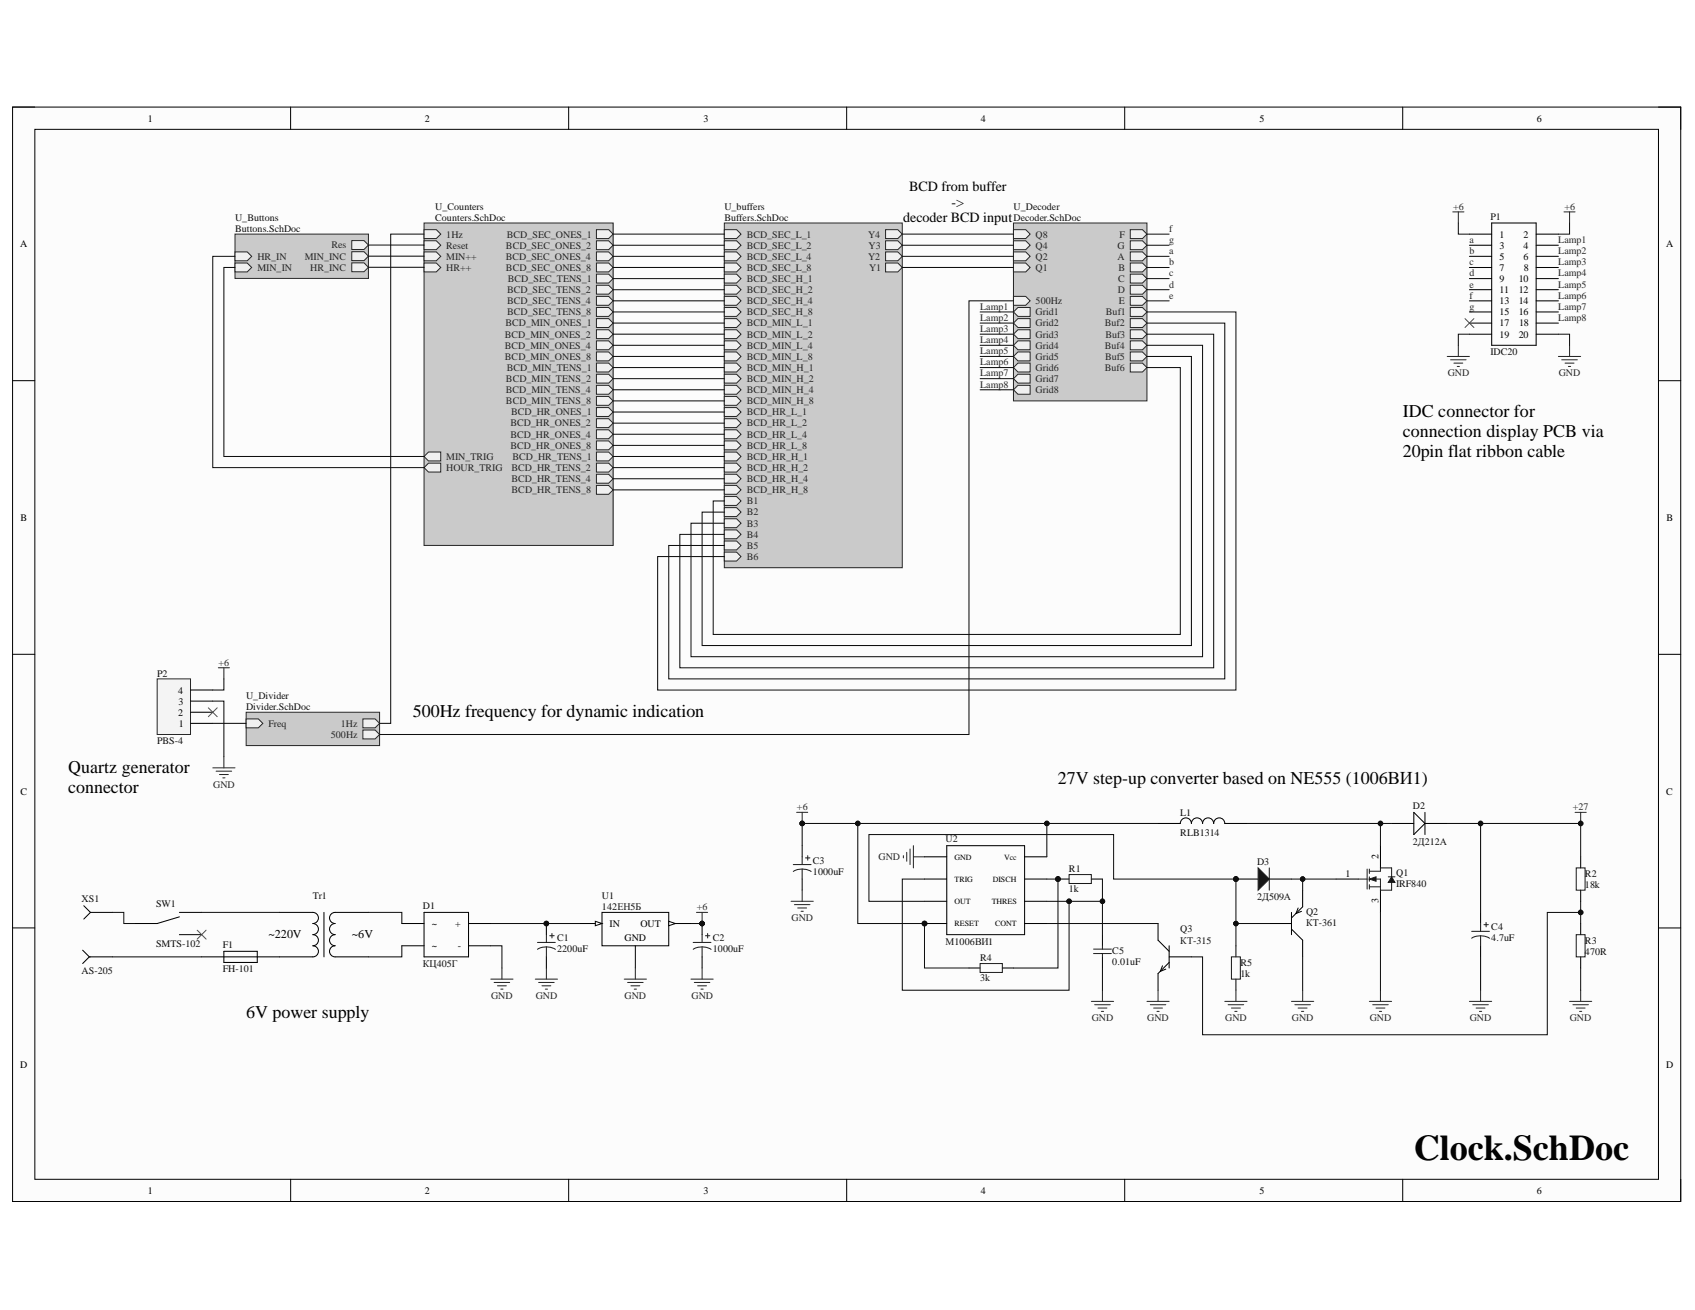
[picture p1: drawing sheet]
<svg xmlns="http://www.w3.org/2000/svg" width="279mm" height="216mm" viewBox="0 0 279 216" stroke-linecap="round" stroke-linejoin="round" font-family="sans-serif">
<defs><g id="words">
<text font-size="6" x="233" y="191.3">Clock.SchDoc</text>
<g font-size="3">
<text x="231.2" y="68.7">IDC connector for</text>
<text x="231.2" y="72">connection display PCB via</text>
<text x="231.2" y="75.3">20pin flat ribbon cable</text>
<text x="68.1" y="118.2">500Hz frequency for dynamic indication</text>
<text x="11.3" y="127.4">Quartz generator</text>
<text x="11.3" y="130.7">connector</text>
<text x="174.4" y="129.2">27V step-up converter based on NE555 (1006ВИ1)</text>
<text x="40.6" y="167.7">6V power supply</text>
</g>
<g font-size="2.3">
<text x="149.9" y="31.5">BCD from buffer</text>
<text x="156.8" y="34">-&gt;</text>
<text x="148.9" y="36.6">decoder BCD input</text>
</g>
<g font-size="2">
<text x="44.2" y="154.5">~220V</text>
<text x="58" y="154.5">~6V</text>
</g>
<g font-size="1.6">
<text x="24.4" y="20">1</text>
<text x="70" y="20">2</text>
<text x="116" y="20">3</text>
<text x="161.7" y="20">4</text>
<text x="207.6" y="20">5</text>
<text x="253.4" y="20">6</text>
<text x="3.3" y="40.8">A</text>
<text x="247.2" y="39.2">1</text>
<text x="247.2" y="41">3</text>
<text x="251.2" y="39.2">2</text>
<text x="251.2" y="41">4</text>
<text x="274.6" y="40.8">A</text>
<text x="247.2" y="42.8">5</text>
<text x="247.2" y="44.7">7</text>
<text x="247.2" y="46.5">9</text>
<text x="250.3" y="46.5">10</text>
<text x="251.2" y="42.8">6</text>
<text x="251.2" y="44.7">8</text>
<text x="247.2" y="48.3">11</text>
<text x="247.2" y="50.2">13</text>
<text x="247.2" y="52">15</text>
<text x="247.2" y="53.8">17</text>
<text x="250.3" y="48.3">12</text>
<text x="250.3" y="50.2">14</text>
<text x="250.3" y="52">16</text>
<text x="250.4" y="53.8">18</text>
<text x="247.2" y="55.7">19</text>
<text x="250.3" y="55.7">20</text>
<text x="3.4" y="85.8">B</text>
<text x="274.7" y="85.8">B</text>
<text x="29.4" y="117.9">2</text>
<text x="29.4" y="114.3">4</text>
<text x="29.4" y="116.1">3</text>
<text x="29.5" y="119.8">1</text>
<text x="3.4" y="131">C</text>
<text x="274.7" y="131">C</text>
<text x="227.2" y="141.6" transform="rotate(-90 227.2 141.6)">2</text>
<text x="221.8" y="144.5">1</text>
<text x="227.2" y="148.8" transform="rotate(-90 227.2 148.8)">3</text>
<text x="71.2" y="152.8">~</text>
<text x="75" y="152.8">+</text>
<text x="100.5" y="152.8">IN</text>
<text x="102.9" y="155.1">GND</text>
<text x="105.6" y="152.8">OUT</text>
<text x="71.2" y="156.4">~</text>
<text x="75.5" y="156.4">-</text>
<text x="3.3" y="176">D</text>
<text x="274.6" y="176">D</text>
<text x="24.4" y="196.7">1</text>
<text x="70" y="196.7">2</text>
<text x="116" y="196.7">3</text>
<text x="161.7" y="196.7">4</text>
<text x="207.6" y="196.7">5</text>
<text x="253.4" y="196.7">6</text>
</g>
<g font-size="1.6" fill="#0e0e0e">
<text x="71.7" y="34.6">U_Counters</text>
<text x="119.4" y="34.6">U_buffers</text>
<text x="167.1" y="34.6">U_Decoder</text>
<text x="38.7" y="36.4">U_Buttons</text>
<text x="38.7" y="38.2">Buttons.SchDoc</text>
<text x="71.7" y="36.4">Counters.SchDoc</text>
<text x="119.4" y="36.4">Buffers.SchDoc</text>
<text x="167.1" y="36.4">Decoder.SchDoc</text>
<text x="245.7" y="36.2">P1</text>
<text x="245.7" y="58.6">IDC20</text>
<text x="25.9" y="111.5">P2</text>
<text x="40.6" y="115.2">U_Divider</text>
<text x="40.6" y="117">Divider.SchDoc</text>
<text x="25.9" y="122.5">PBS-4</text>
<text x="194.6" y="134.4">L1</text>
<text x="194.6" y="137.7">RLB1314</text>
<text x="232.9" y="133.3">D2</text>
<text x="134" y="142.3">C3</text>
<text x="155.9" y="138.8">U2</text>
<text x="176.2" y="143.8">R1</text>
<text x="207.2" y="142.5">D3</text>
<text x="232.9" y="139.2">2Д212А</text>
<text x="13.5" y="148.7">XS1</text>
<text x="25.7" y="149.5">SW1</text>
<text x="51.6" y="148.2">Tr1</text>
<text x="69.7" y="149.8">D1</text>
<text x="99.2" y="148.2">U1</text>
<text x="134" y="144.1">1000uF</text>
<text x="176.2" y="147.1">1k</text>
<text x="207.2" y="148.4">2Д509А</text>
<text x="230.1" y="144.3">Q1</text>
<text x="230.1" y="146.2">IRF840</text>
<text x="261.3" y="144.5">R2</text>
<text x="261.3" y="146.3">18k</text>
<text x="91.8" y="155.1">C1</text>
<text x="99.2" y="150">142ЕН5Б</text>
<text x="117.5" y="155.1">C2</text>
<text x="155.9" y="155.7">М1006ВИ1</text>
<text x="194.6" y="153.7">Q3</text>
<text x="194.6" y="155.5">КТ-315</text>
<text x="215.3" y="150.7">Q2</text>
<text x="215.3" y="152.6">КТ-361</text>
<text x="245.8" y="153.3">C4</text>
<text x="245.8" y="155.1">4.7uF</text>
<text x="261.3" y="155.5">R3</text>
<text x="13.5" y="160.5">AS-205</text>
<text x="25.7" y="156.1">SMTS-102</text>
<text x="36.7" y="156.2">F1</text>
<text x="36.7" y="160.3">FH-101</text>
<text x="69.7" y="159.4">КЦ405Г</text>
<text x="91.8" y="157">2200uF</text>
<text x="117.5" y="157">1000uF</text>
<text x="161.6" y="158.4">R4</text>
<text x="161.6" y="161.7">3k</text>
<text x="183.4" y="157.2">C5</text>
<text x="183.4" y="159">0.01uF</text>
<text x="204.5" y="159.2">R5</text>
<text x="204.5" y="161">1k</text>
<text x="261.3" y="157.3">470R</text>
</g>
<g font-size="1.6" fill="#262626">
<text x="239.5" y="34.6">+6</text>
<text x="257.9" y="34.6">+6</text>
<text x="54.6" y="40.9">Res</text>
<text x="73.6" y="39.2">1Hz</text>
<text x="73.6" y="41">Reset</text>
<text x="83.4" y="41">BCD_SEC_ONES_2</text>
<text x="83.5" y="39.2">BCD_SEC_ONES_1</text>
<text x="123.1" y="39.2">BCD_SEC_L_1</text>
<text x="123.1" y="41">BCD_SEC_L_2</text>
<text x="143.1" y="39.2">Y4</text>
<text x="143.2" y="41">Y3</text>
<text x="170.7" y="39.2">Q8</text>
<text x="170.7" y="41">Q4</text>
<text x="184.2" y="41">G</text>
<text x="184.5" y="39.2">F</text>
<text x="192.7" y="41.9">a</text>
<text x="192.7" y="38.2">f</text>
<text x="192.7" y="40">g</text>
<text x="242.2" y="40">a</text>
<text x="242.2" y="41.9">b</text>
<text x="256.9" y="40">Lamp1</text>
<text x="256.9" y="41.9">Lamp2</text>
<text x="42.4" y="44.7">MIN_IN</text>
<text x="42.4" y="42.8">HR_IN</text>
<text x="50.2" y="42.8">MIN_INC</text>
<text x="51.1" y="44.6">HR_INC</text>
<text x="73.6" y="42.8">MIN++</text>
<text x="73.6" y="44.7">HR++</text>
<text x="83.4" y="42.8">BCD_SEC_ONES_4</text>
<text x="83.4" y="44.7">BCD_SEC_ONES_8</text>
<text x="83.7" y="46.5">BCD_SEC_TENS_1</text>
<text x="123.1" y="42.8">BCD_SEC_L_4</text>
<text x="123.1" y="44.7">BCD_SEC_L_8</text>
<text x="123.1" y="46.5">BCD_SEC_H_1</text>
<text x="143.1" y="42.8">Y2</text>
<text x="143.3" y="44.7">Y1</text>
<text x="170.7" y="42.8">Q2</text>
<text x="170.7" y="44.7">Q1</text>
<text x="184.2" y="42.8">A</text>
<text x="184.3" y="46.5">C</text>
<text x="184.4" y="44.7">B</text>
<text x="192.7" y="43.7">b</text>
<text x="192.7" y="45.5">c</text>
<text x="192.7" y="47.4">d</text>
<text x="242.2" y="43.7">c</text>
<text x="242.2" y="45.5">d</text>
<text x="242.2" y="47.4">e</text>
<text x="256.9" y="43.7">Lamp3</text>
<text x="256.9" y="45.5">Lamp4</text>
<text x="256.9" y="47.4">Lamp5</text>
<text x="83.3" y="53.8">BCD_MIN_ONES_1</text>
<text x="83.6" y="48.3">BCD_SEC_TENS_2</text>
<text x="83.6" y="50.2">BCD_SEC_TENS_4</text>
<text x="83.6" y="52">BCD_SEC_TENS_8</text>
<text x="123.1" y="48.3">BCD_SEC_H_2</text>
<text x="123.1" y="50.2">BCD_SEC_H_4</text>
<text x="123.1" y="52">BCD_SEC_H_8</text>
<text x="123.1" y="53.8">BCD_MIN_L_1</text>
<text x="161.6" y="51">Lamp1</text>
<text x="161.6" y="52.9">Lamp2</text>
<text x="170.7" y="50.2">500Hz</text>
<text x="170.7" y="52">Grid1</text>
<text x="170.7" y="53.8">Grid2</text>
<text x="182.1" y="53.8">Buf2</text>
<text x="182.3" y="52">Buf1</text>
<text x="184.2" y="48.3">D</text>
<text x="184.4" y="50.2">E</text>
<text x="192.7" y="49.2">e</text>
<text x="242.2" y="49.2">f</text>
<text x="242.2" y="51">g</text>
<text x="256.9" y="49.2">Lamp6</text>
<text x="256.9" y="51">Lamp7</text>
<text x="256.9" y="52.9">Lamp8</text>
<text x="83.2" y="55.7">BCD_MIN_ONES_2</text>
<text x="83.2" y="57.5">BCD_MIN_ONES_4</text>
<text x="83.2" y="59.3">BCD_MIN_ONES_8</text>
<text x="123.1" y="55.7">BCD_MIN_L_2</text>
<text x="123.1" y="57.5">BCD_MIN_L_4</text>
<text x="123.1" y="59.3">BCD_MIN_L_8</text>
<text x="161.6" y="54.7">Lamp3</text>
<text x="161.6" y="56.5">Lamp4</text>
<text x="161.6" y="58.4">Lamp5</text>
<text x="170.7" y="55.7">Grid3</text>
<text x="170.7" y="57.5">Grid4</text>
<text x="170.7" y="59.3">Grid5</text>
<text x="182.1" y="57.5">Buf4</text>
<text x="182.2" y="59.3">Buf5</text>
<text x="182.2" y="55.7">Buf3</text>
<text x="83.4" y="64.8">BCD_MIN_TENS_4</text>
<text x="83.4" y="63">BCD_MIN_TENS_2</text>
<text x="83.5" y="61.1">BCD_MIN_TENS_1</text>
<text x="123.1" y="61.1">BCD_MIN_H_1</text>
<text x="123.1" y="63">BCD_MIN_H_2</text>
<text x="123.1" y="64.8">BCD_MIN_H_4</text>
<text x="161.6" y="60.2">Lamp6</text>
<text x="161.6" y="62">Lamp7</text>
<text x="161.6" y="63.9">Lamp8</text>
<text x="170.7" y="61.1">Grid6</text>
<text x="170.7" y="63">Grid7</text>
<text x="170.7" y="64.8">Grid8</text>
<text x="182.1" y="61.1">Buf6</text>
<text x="238.6" y="62">GND</text>
<text x="256.9" y="62">GND</text>
<text x="83.4" y="66.6">BCD_MIN_TENS_8</text>
<text x="84.1" y="70.3">BCD_HR_ONES_2</text>
<text x="84.3" y="68.5">BCD_HR_ONES_1</text>
<text x="123.1" y="66.6">BCD_MIN_H_8</text>
<text x="123.1" y="68.5">BCD_HR_L_1</text>
<text x="123.1" y="70.3">BCD_HR_L_2</text>
<text x="73.6" y="77.6">HOUR_TRIG</text>
<text x="73.6" y="75.8">MIN_TRIG</text>
<text x="84.1" y="72.1">BCD_HR_ONES_4</text>
<text x="84.2" y="74">BCD_HR_ONES_8</text>
<text x="84.3" y="77.6">BCD_HR_TENS_2</text>
<text x="84.5" y="75.8">BCD_HR_TENS_1</text>
<text x="123.1" y="72.1">BCD_HR_L_4</text>
<text x="123.1" y="74">BCD_HR_L_8</text>
<text x="123.1" y="75.8">BCD_HR_H_1</text>
<text x="123.1" y="77.6">BCD_HR_H_2</text>
<text x="84.3" y="79.5">BCD_HR_TENS_4</text>
<text x="84.3" y="81.3">BCD_HR_TENS_8</text>
<text x="123.1" y="79.5">BCD_HR_H_4</text>
<text x="123.1" y="81.3">BCD_HR_H_8</text>
<text x="123.1" y="83.1">B1</text>
<text x="123.1" y="85">B2</text>
<text x="123.1" y="86.8">B3</text>
<text x="123.1" y="88.6">B4</text>
<text x="123.1" y="90.5">B5</text>
<text x="123.1" y="92.3">B6</text>
<text x="36" y="109.7">+6</text>
<text x="44.2" y="119.8">Freq</text>
<text x="56.2" y="119.8">1Hz</text>
<text x="54.5" y="121.6">500Hz</text>
<text x="35.1" y="129.9">GND</text>
<text x="131.4" y="133.5">+6</text>
<text x="259.3" y="133.5">+27</text>
<text x="144.8" y="141.8">GND</text>
<text x="114.9" y="150">+6</text>
<text x="130.5" y="151.8">GND</text>
<text x="81" y="164.7">GND</text>
<text x="88.3" y="164.7">GND</text>
<text x="102.9" y="164.7">GND</text>
<text x="114" y="164.7">GND</text>
<text x="180" y="168.3">GND</text>
<text x="189.1" y="168.3">GND</text>
<text x="202" y="168.3">GND</text>
<text x="213" y="168.3">GND</text>
<text x="225.8" y="168.3">GND</text>
<text x="242.3" y="168.3">GND</text>
<text x="258.8" y="168.3">GND</text>
</g>
<g font-size="1.3">
<text x="157.3" y="141.7">GND</text>
<text x="165.5" y="141.7">Vcc</text>
<text x="157.3" y="145.3">TRIG</text>
<text x="157.3" y="149">OUT</text>
<text x="163.5" y="149">THRES</text>
<text x="163.6" y="145.3">DISCH</text>
<text x="157.3" y="152.6">RESET</text>
<text x="164" y="152.6">CONT</text>
</g>
</g></defs>
<path d="M2.1 17.6h274.9v180.4h-274.9z" fill-rule="evenodd" fill="#fcfcfc"/>
<path d="M2.1 17.6h274.9v180.4h-274.9z" fill="none" stroke="#000" stroke-width=".16"/>
<path d="M5.7 21.3h267.7v173.1h-267.7z" fill-rule="evenodd" fill="#fcfcfc"/>
<g fill="none" stroke="#000" stroke-width=".16">
<path d="M2.1 17.6h3.6M47.9 17.6v3.7M93.7 17.6v3.7M139.6 17.6v3.7M185.4 17.6v3.7M231.2 17.6v3.7M273.4 17.6h3.6v3.7M5.7 21.3h267.7v173.1h-267.7zM2.1 62.7h3.6M273.4 62.7h3.6M2.1 107.8h3.6M273.4 107.8h3.6"/>
<path d="M2.1 152.9h3.6M273.4 152.9h3.6M47.9 194.4v3.6M93.7 194.4v3.6M139.6 194.4v3.6M185.4 194.4v3.6M231.2 194.4v3.6M277 194.4v3.6"/>
</g>
<path d="M119.4 36.8h29.3v56.8h-29.3z" fill-rule="evenodd" fill="#cacaca"/>
<path d="M119.4 36.8h29.3v56.8h-29.3z" fill="none" stroke="#262626" stroke-width=".16"/>
<path d="M119.4 37.8h2l.7 .8-.7 .7h-2z" fill-rule="evenodd" fill="#f0f0f0"/>
<path d="M119.4 37.8h2l.7 .8-.7 .7h-2z" fill="none" stroke="#262626" stroke-width=".16"/>
<path d="M119.4 39.7h2l.7 .7-.7 .7h-2z" fill-rule="evenodd" fill="#f0f0f0"/>
<path d="M119.4 39.7h2l.7 .7-.7 .7h-2z" fill="none" stroke="#262626" stroke-width=".16"/>
<path d="M119.4 41.5h2l.7 .7-.7 .8h-2z" fill-rule="evenodd" fill="#f0f0f0"/>
<path d="M119.4 41.5h2l.7 .7-.7 .8h-2z" fill="none" stroke="#262626" stroke-width=".16"/>
<path d="M119.4 43.3h2l.7 .8-.7 .7h-2z" fill-rule="evenodd" fill="#f0f0f0"/>
<path d="M119.4 43.3h2l.7 .8-.7 .7h-2z" fill="none" stroke="#262626" stroke-width=".16"/>
<path d="M119.4 45.2h2l.7 .7-.7 .7h-2z" fill-rule="evenodd" fill="#f0f0f0"/>
<path d="M119.4 45.2h2l.7 .7-.7 .7h-2z" fill="none" stroke="#262626" stroke-width=".16"/>
<path d="M119.4 47h2l.7 .7-.7 .8h-2z" fill-rule="evenodd" fill="#f0f0f0"/>
<path d="M119.4 47h2l.7 .7-.7 .8h-2z" fill="none" stroke="#262626" stroke-width=".16"/>
<path d="M119.4 48.8h2l.7 .8-.7 .7h-2z" fill-rule="evenodd" fill="#f0f0f0"/>
<path d="M119.4 48.8h2l.7 .8-.7 .7h-2z" fill="none" stroke="#262626" stroke-width=".16"/>
<path d="M119.4 50.7h2l.7 .7-.7 .7h-2z" fill-rule="evenodd" fill="#f0f0f0"/>
<path d="M119.4 50.7h2l.7 .7-.7 .7h-2z" fill="none" stroke="#262626" stroke-width=".16"/>
<path d="M119.4 52.5h2l.7 .7-.7 .8h-2z" fill-rule="evenodd" fill="#f0f0f0"/>
<path d="M119.4 52.5h2l.7 .7-.7 .8h-2z" fill="none" stroke="#262626" stroke-width=".16"/>
<path d="M119.4 54.3h2l.7 .8-.7 .7h-2z" fill-rule="evenodd" fill="#f0f0f0"/>
<path d="M119.4 54.3h2l.7 .8-.7 .7h-2z" fill="none" stroke="#262626" stroke-width=".16"/>
<path d="M119.4 56.2h2l.7 .7-.7 .7h-2z" fill-rule="evenodd" fill="#f0f0f0"/>
<path d="M119.4 56.2h2l.7 .7-.7 .7h-2z" fill="none" stroke="#262626" stroke-width=".16"/>
<path d="M119.4 58h2l.7 .7-.7 .8h-2z" fill-rule="evenodd" fill="#f0f0f0"/>
<path d="M119.4 58h2l.7 .7-.7 .8h-2z" fill="none" stroke="#262626" stroke-width=".16"/>
<path d="M119.4 59.8h2l.7 .8-.7 .7h-2z" fill-rule="evenodd" fill="#f0f0f0"/>
<path d="M119.4 59.8h2l.7 .8-.7 .7h-2z" fill="none" stroke="#262626" stroke-width=".16"/>
<path d="M119.4 61.7h2l.7 .7-.7 .7h-2z" fill-rule="evenodd" fill="#f0f0f0"/>
<path d="M119.4 61.7h2l.7 .7-.7 .7h-2z" fill="none" stroke="#262626" stroke-width=".16"/>
<path d="M119.4 63.5h2l.7 .7-.7 .8h-2z" fill-rule="evenodd" fill="#f0f0f0"/>
<path d="M119.4 63.5h2l.7 .7-.7 .8h-2z" fill="none" stroke="#262626" stroke-width=".16"/>
<path d="M119.4 65.3h2l.7 .8-.7 .7h-2z" fill-rule="evenodd" fill="#f0f0f0"/>
<path d="M119.4 65.3h2l.7 .8-.7 .7h-2z" fill="none" stroke="#262626" stroke-width=".16"/>
<path d="M119.4 67.2h2l.7 .7-.7 .7h-2z" fill-rule="evenodd" fill="#f0f0f0"/>
<path d="M119.4 67.2h2l.7 .7-.7 .7h-2z" fill="none" stroke="#262626" stroke-width=".16"/>
<path d="M119.4 69h2l.7 .7-.7 .8h-2z" fill-rule="evenodd" fill="#f0f0f0"/>
<path d="M119.4 69h2l.7 .7-.7 .8h-2z" fill="none" stroke="#262626" stroke-width=".16"/>
<path d="M119.4 70.8h2l.7 .8-.7 .7h-2z" fill-rule="evenodd" fill="#f0f0f0"/>
<path d="M119.4 70.8h2l.7 .8-.7 .7h-2z" fill="none" stroke="#262626" stroke-width=".16"/>
<path d="M119.4 72.7h2l.7 .7-.7 .7h-2z" fill-rule="evenodd" fill="#f0f0f0"/>
<path d="M119.4 72.7h2l.7 .7-.7 .7h-2z" fill="none" stroke="#262626" stroke-width=".16"/>
<path d="M119.4 74.5h2l.7 .7-.7 .8h-2z" fill-rule="evenodd" fill="#f0f0f0"/>
<path d="M119.4 74.5h2l.7 .7-.7 .8h-2z" fill="none" stroke="#262626" stroke-width=".16"/>
<path d="M119.4 76.3h2l.7 .8-.7 .7h-2z" fill-rule="evenodd" fill="#f0f0f0"/>
<path d="M119.4 76.3h2l.7 .8-.7 .7h-2z" fill="none" stroke="#262626" stroke-width=".16"/>
<path d="M119.4 78.2h2l.7 .7-.7 .7h-2z" fill-rule="evenodd" fill="#f0f0f0"/>
<path d="M119.4 78.2h2l.7 .7-.7 .7h-2z" fill="none" stroke="#262626" stroke-width=".16"/>
<path d="M119.4 80h2l.7 .7-.7 .8h-2z" fill-rule="evenodd" fill="#f0f0f0"/>
<path d="M119.4 80h2l.7 .7-.7 .8h-2z" fill="none" stroke="#262626" stroke-width=".16"/>
<path d="M146 43.3h2l.7 .8-.7 .7h-2z" fill-rule="evenodd" fill="#f0f0f0"/>
<path d="M146 43.3h2l.7 .8-.7 .7h-2z" fill="none" stroke="#262626" stroke-width=".16"/>
<path d="M146 41.5h2l.7 .7-.7 .8h-2z" fill-rule="evenodd" fill="#f0f0f0"/>
<path d="M146 41.5h2l.7 .7-.7 .8h-2z" fill="none" stroke="#262626" stroke-width=".16"/>
<path d="M146 39.7h2l.7 .7-.7 .7h-2z" fill-rule="evenodd" fill="#f0f0f0"/>
<path d="M146 39.7h2l.7 .7-.7 .7h-2z" fill="none" stroke="#262626" stroke-width=".16"/>
<path d="M146 37.8h2l.7 .8-.7 .7h-2z" fill-rule="evenodd" fill="#f0f0f0"/>
<path d="M146 37.8h2l.7 .8-.7 .7h-2z" fill="none" stroke="#262626" stroke-width=".16"/>
<path d="M119.4 81.8h2l.7 .8-.7 .7h-2z" fill-rule="evenodd" fill="#f0f0f0"/>
<path d="M119.4 81.8h2l.7 .8-.7 .7h-2z" fill="none" stroke="#262626" stroke-width=".16"/>
<path d="M119.4 83.7h2l.7 .7-.7 .7h-2z" fill-rule="evenodd" fill="#f0f0f0"/>
<path d="M119.4 83.7h2l.7 .7-.7 .7h-2z" fill="none" stroke="#262626" stroke-width=".16"/>
<path d="M119.4 85.5h2l.7 .7-.7 .8h-2z" fill-rule="evenodd" fill="#f0f0f0"/>
<path d="M119.4 85.5h2l.7 .7-.7 .8h-2z" fill="none" stroke="#262626" stroke-width=".16"/>
<path d="M119.4 87.3h2l.7 .8-.7 .7h-2z" fill-rule="evenodd" fill="#f0f0f0"/>
<path d="M119.4 87.3h2l.7 .8-.7 .7h-2z" fill="none" stroke="#262626" stroke-width=".16"/>
<path d="M119.4 89.2h2l.7 .7-.7 .7h-2z" fill-rule="evenodd" fill="#f0f0f0"/>
<path d="M119.4 89.2h2l.7 .7-.7 .7h-2z" fill="none" stroke="#262626" stroke-width=".16"/>
<path d="M119.4 91h2l.7 .7-.7 .8h-2z" fill-rule="evenodd" fill="#f0f0f0"/>
<path d="M119.4 91h2l.7 .7-.7 .8h-2z" fill="none" stroke="#262626" stroke-width=".16"/>
<path d="M69.9 36.8h31.2v53.1h-31.2z" fill-rule="evenodd" fill="#cacaca"/>
<path d="M69.9 36.8h31.2v53.1h-31.2z" fill="none" stroke="#262626" stroke-width=".16"/>
<path d="M69.9 37.8h2l.8 .8-.8 .7h-2z" fill-rule="evenodd" fill="#f0f0f0"/>
<path d="M69.9 37.8h2l.8 .8-.8 .7h-2z" fill="none" stroke="#262626" stroke-width=".16"/>
<path d="M98.3 37.8h2l.8 .8-.8 .7h-2z" fill-rule="evenodd" fill="#f0f0f0"/>
<path d="M98.3 37.8h2l.8 .8-.8 .7h-2z" fill="none" stroke="#262626" stroke-width=".16"/>
<path d="M98.3 39.7h2l.8 .7-.8 .7h-2z" fill-rule="evenodd" fill="#f0f0f0"/>
<path d="M98.3 39.7h2l.8 .7-.8 .7h-2z" fill="none" stroke="#262626" stroke-width=".16"/>
<path d="M98.3 41.5h2l.8 .7-.8 .8h-2z" fill-rule="evenodd" fill="#f0f0f0"/>
<path d="M98.3 41.5h2l.8 .7-.8 .8h-2z" fill="none" stroke="#262626" stroke-width=".16"/>
<path d="M98.3 43.3h2l.8 .8-.8 .7h-2z" fill-rule="evenodd" fill="#f0f0f0"/>
<path d="M98.3 43.3h2l.8 .8-.8 .7h-2z" fill="none" stroke="#262626" stroke-width=".16"/>
<path d="M98.3 45.2h2l.8 .7-.8 .7h-2z" fill-rule="evenodd" fill="#f0f0f0"/>
<path d="M98.3 45.2h2l.8 .7-.8 .7h-2z" fill="none" stroke="#262626" stroke-width=".16"/>
<path d="M98.3 47h2l.8 .7-.8 .8h-2z" fill-rule="evenodd" fill="#f0f0f0"/>
<path d="M98.3 47h2l.8 .7-.8 .8h-2z" fill="none" stroke="#262626" stroke-width=".16"/>
<path d="M98.3 48.8h2l.8 .8-.8 .7h-2z" fill-rule="evenodd" fill="#f0f0f0"/>
<path d="M98.3 48.8h2l.8 .8-.8 .7h-2z" fill="none" stroke="#262626" stroke-width=".16"/>
<path d="M98.3 50.7h2l.8 .7-.8 .7h-2z" fill-rule="evenodd" fill="#f0f0f0"/>
<path d="M98.3 50.7h2l.8 .7-.8 .7h-2z" fill="none" stroke="#262626" stroke-width=".16"/>
<path d="M69.9 39.7h2l.8 .7-.8 .7h-2z" fill-rule="evenodd" fill="#f0f0f0"/>
<path d="M69.9 39.7h2l.8 .7-.8 .7h-2z" fill="none" stroke="#262626" stroke-width=".16"/>
<path d="M69.9 41.5h2l.8 .7-.8 .8h-2z" fill-rule="evenodd" fill="#f0f0f0"/>
<path d="M69.9 41.5h2l.8 .7-.8 .8h-2z" fill="none" stroke="#262626" stroke-width=".16"/>
<path d="M98.3 52.5h2l.8 .7-.8 .8h-2z" fill-rule="evenodd" fill="#f0f0f0"/>
<path d="M98.3 52.5h2l.8 .7-.8 .8h-2z" fill="none" stroke="#262626" stroke-width=".16"/>
<path d="M98.3 54.3h2l.8 .8-.8 .7h-2z" fill-rule="evenodd" fill="#f0f0f0"/>
<path d="M98.3 54.3h2l.8 .8-.8 .7h-2z" fill="none" stroke="#262626" stroke-width=".16"/>
<path d="M98.3 56.2h2l.8 .7-.8 .7h-2z" fill-rule="evenodd" fill="#f0f0f0"/>
<path d="M98.3 56.2h2l.8 .7-.8 .7h-2z" fill="none" stroke="#262626" stroke-width=".16"/>
<path d="M98.3 58h2l.8 .7-.8 .8h-2z" fill-rule="evenodd" fill="#f0f0f0"/>
<path d="M98.3 58h2l.8 .7-.8 .8h-2z" fill="none" stroke="#262626" stroke-width=".16"/>
<path d="M98.3 59.8h2l.8 .8-.8 .7h-2z" fill-rule="evenodd" fill="#f0f0f0"/>
<path d="M98.3 59.8h2l.8 .8-.8 .7h-2z" fill="none" stroke="#262626" stroke-width=".16"/>
<path d="M98.3 61.7h2l.8 .7-.8 .7h-2z" fill-rule="evenodd" fill="#f0f0f0"/>
<path d="M98.3 61.7h2l.8 .7-.8 .7h-2z" fill="none" stroke="#262626" stroke-width=".16"/>
<path d="M98.3 63.5h2l.8 .7-.8 .8h-2z" fill-rule="evenodd" fill="#f0f0f0"/>
<path d="M98.3 63.5h2l.8 .7-.8 .8h-2z" fill="none" stroke="#262626" stroke-width=".16"/>
<path d="M98.3 65.3h2l.8 .8-.8 .7h-2z" fill-rule="evenodd" fill="#f0f0f0"/>
<path d="M98.3 65.3h2l.8 .8-.8 .7h-2z" fill="none" stroke="#262626" stroke-width=".16"/>
<path d="M69.9 77.1l.7-.8h2.1v1.5h-2.1z" fill-rule="evenodd" fill="#f0f0f0"/>
<path d="M69.9 77.1l.7-.8h2.1v1.5h-2.1z" fill="none" stroke="#262626" stroke-width=".16"/>
<path d="M69.9 75.2l.7-.7h2.1v1.5h-2.1z" fill-rule="evenodd" fill="#f0f0f0"/>
<path d="M69.9 75.2l.7-.7h2.1v1.5h-2.1z" fill="none" stroke="#262626" stroke-width=".16"/>
<path d="M69.9 43.3h2l.8 .8-.8 .7h-2z" fill-rule="evenodd" fill="#f0f0f0"/>
<path d="M69.9 43.3h2l.8 .8-.8 .7h-2z" fill="none" stroke="#262626" stroke-width=".16"/>
<path d="M98.3 67.2h2l.8 .7-.8 .7h-2z" fill-rule="evenodd" fill="#f0f0f0"/>
<path d="M98.3 67.2h2l.8 .7-.8 .7h-2z" fill="none" stroke="#262626" stroke-width=".16"/>
<path d="M98.3 69h2l.8 .7-.8 .8h-2z" fill-rule="evenodd" fill="#f0f0f0"/>
<path d="M98.3 69h2l.8 .7-.8 .8h-2z" fill="none" stroke="#262626" stroke-width=".16"/>
<path d="M98.3 70.8h2l.8 .8-.8 .7h-2z" fill-rule="evenodd" fill="#f0f0f0"/>
<path d="M98.3 70.8h2l.8 .8-.8 .7h-2z" fill="none" stroke="#262626" stroke-width=".16"/>
<path d="M98.3 72.7h2l.8 .7-.8 .7h-2z" fill-rule="evenodd" fill="#f0f0f0"/>
<path d="M98.3 72.7h2l.8 .7-.8 .7h-2z" fill="none" stroke="#262626" stroke-width=".16"/>
<path d="M98.3 74.5h2l.8 .7-.8 .8h-2z" fill-rule="evenodd" fill="#f0f0f0"/>
<path d="M98.3 74.5h2l.8 .7-.8 .8h-2z" fill="none" stroke="#262626" stroke-width=".16"/>
<path d="M98.3 76.3h2l.8 .8-.8 .7h-2z" fill-rule="evenodd" fill="#f0f0f0"/>
<path d="M98.3 76.3h2l.8 .8-.8 .7h-2z" fill="none" stroke="#262626" stroke-width=".16"/>
<path d="M98.3 78.2h2l.8 .7-.8 .7h-2z" fill-rule="evenodd" fill="#f0f0f0"/>
<path d="M98.3 78.2h2l.8 .7-.8 .7h-2z" fill="none" stroke="#262626" stroke-width=".16"/>
<path d="M98.3 80h2l.8 .7-.8 .8h-2z" fill-rule="evenodd" fill="#f0f0f0"/>
<path d="M98.3 80h2l.8 .7-.8 .8h-2z" fill="none" stroke="#262626" stroke-width=".16"/>
<path d="M38.7 38.6h22v7.3h-22z" fill-rule="evenodd" fill="#cacaca"/>
<path d="M38.7 38.6h22v7.3h-22z" fill="none" stroke="#262626" stroke-width=".16"/>
<path d="M58 39.7h2l.7 .7-.7 .7h-2z" fill-rule="evenodd" fill="#f0f0f0"/>
<path d="M58 39.7h2l.7 .7-.7 .7h-2z" fill="none" stroke="#262626" stroke-width=".16"/>
<path d="M58 41.5h2l.7 .7-.7 .8h-2z" fill-rule="evenodd" fill="#f0f0f0"/>
<path d="M58 41.5h2l.7 .7-.7 .8h-2z" fill="none" stroke="#262626" stroke-width=".16"/>
<path d="M58 43.3h2l.7 .8-.7 .7h-2z" fill-rule="evenodd" fill="#f0f0f0"/>
<path d="M58 43.3h2l.7 .8-.7 .7h-2z" fill="none" stroke="#262626" stroke-width=".16"/>
<path d="M38.7 43.3h2.1l.7 .8-.7 .7h-2.1z" fill-rule="evenodd" fill="#f0f0f0"/>
<path d="M38.7 43.3h2.1l.7 .8-.7 .7h-2.1z" fill="none" stroke="#262626" stroke-width=".16"/>
<path d="M38.7 41.5h2.1l.7 .7-.7 .8h-2.1z" fill-rule="evenodd" fill="#f0f0f0"/>
<path d="M38.7 41.5h2.1l.7 .7-.7 .8h-2.1z" fill="none" stroke="#262626" stroke-width=".16"/>
<path d="M167.1 36.8h22v29.3h-22z" fill-rule="evenodd" fill="#cacaca"/>
<path d="M167.1 36.8h22v29.3h-22z" fill="none" stroke="#262626" stroke-width=".16"/>
<path d="M167.1 37.8h2l.7 .8-.7 .7h-2z" fill-rule="evenodd" fill="#f0f0f0"/>
<path d="M167.1 37.8h2l.7 .8-.7 .7h-2z" fill="none" stroke="#262626" stroke-width=".16"/>
<path d="M167.1 39.7h2l.7 .7-.7 .7h-2z" fill-rule="evenodd" fill="#f0f0f0"/>
<path d="M167.1 39.7h2l.7 .7-.7 .7h-2z" fill="none" stroke="#262626" stroke-width=".16"/>
<path d="M167.1 41.5h2l.7 .7-.7 .8h-2z" fill-rule="evenodd" fill="#f0f0f0"/>
<path d="M167.1 41.5h2l.7 .7-.7 .8h-2z" fill="none" stroke="#262626" stroke-width=".16"/>
<path d="M167.1 43.3h2l.7 .8-.7 .7h-2z" fill-rule="evenodd" fill="#f0f0f0"/>
<path d="M167.1 43.3h2l.7 .8-.7 .7h-2z" fill="none" stroke="#262626" stroke-width=".16"/>
<path d="M186.3 37.8h2l.8 .8-.8 .7h-2z" fill-rule="evenodd" fill="#f0f0f0"/>
<path d="M186.3 37.8h2l.8 .8-.8 .7h-2z" fill="none" stroke="#262626" stroke-width=".16"/>
<path d="M186.3 39.7h2l.8 .7-.8 .7h-2z" fill-rule="evenodd" fill="#f0f0f0"/>
<path d="M186.3 39.7h2l.8 .7-.8 .7h-2z" fill="none" stroke="#262626" stroke-width=".16"/>
<path d="M186.3 41.5h2l.8 .7-.8 .8h-2z" fill-rule="evenodd" fill="#f0f0f0"/>
<path d="M186.3 41.5h2l.8 .7-.8 .8h-2z" fill="none" stroke="#262626" stroke-width=".16"/>
<path d="M186.3 43.3h2l.8 .8-.8 .7h-2z" fill-rule="evenodd" fill="#f0f0f0"/>
<path d="M186.3 43.3h2l.8 .8-.8 .7h-2z" fill="none" stroke="#262626" stroke-width=".16"/>
<path d="M186.3 45.2h2l.8 .7-.8 .7h-2z" fill-rule="evenodd" fill="#f0f0f0"/>
<path d="M186.3 45.2h2l.8 .7-.8 .7h-2z" fill="none" stroke="#262626" stroke-width=".16"/>
<path d="M186.3 47h2l.8 .7-.8 .8h-2z" fill-rule="evenodd" fill="#f0f0f0"/>
<path d="M186.3 47h2l.8 .7-.8 .8h-2z" fill="none" stroke="#262626" stroke-width=".16"/>
<path d="M186.3 48.9h2l.8 .7-.8 .7h-2z" fill-rule="evenodd" fill="#f0f0f0"/>
<path d="M186.3 48.9h2l.8 .7-.8 .7h-2z" fill="none" stroke="#262626" stroke-width=".16"/>
<path d="M186.3 50.7h2l.8 .7-.8 .8h-2z" fill-rule="evenodd" fill="#f0f0f0"/>
<path d="M186.3 50.7h2l.8 .7-.8 .8h-2z" fill="none" stroke="#262626" stroke-width=".16"/>
<path d="M186.3 52.5h2l.8 .8-.8 .7h-2z" fill-rule="evenodd" fill="#f0f0f0"/>
<path d="M186.3 52.5h2l.8 .8-.8 .7h-2z" fill="none" stroke="#262626" stroke-width=".16"/>
<path d="M186.3 54.4h2l.8 .7-.8 .7h-2z" fill-rule="evenodd" fill="#f0f0f0"/>
<path d="M186.3 54.4h2l.8 .7-.8 .7h-2z" fill="none" stroke="#262626" stroke-width=".16"/>
<path d="M186.3 56.2h2l.8 .7-.8 .7h-2z" fill-rule="evenodd" fill="#f0f0f0"/>
<path d="M186.3 56.2h2l.8 .7-.8 .7h-2z" fill="none" stroke="#262626" stroke-width=".16"/>
<path d="M186.3 58h2l.8 .7-.8 .8h-2z" fill-rule="evenodd" fill="#f0f0f0"/>
<path d="M186.3 58h2l.8 .7-.8 .8h-2z" fill="none" stroke="#262626" stroke-width=".16"/>
<path d="M186.3 59.8h2l.8 .8-.8 .7h-2z" fill-rule="evenodd" fill="#f0f0f0"/>
<path d="M186.3 59.8h2l.8 .8-.8 .7h-2z" fill="none" stroke="#262626" stroke-width=".16"/>
<path d="M167.1 48.8h2l.7 .8-.7 .7h-2z" fill-rule="evenodd" fill="#f0f0f0"/>
<path d="M167.1 48.8h2l.7 .8-.7 .7h-2z" fill="none" stroke="#262626" stroke-width=".16"/>
<path d="M167.1 51.4l.7-.7h2v1.4h-2z" fill-rule="evenodd" fill="#f0f0f0"/>
<path d="M167.1 51.4l.7-.7h2v1.4h-2z" fill="none" stroke="#262626" stroke-width=".16"/>
<path d="M167.1 53.2l.7-.7h2v1.5h-2z" fill-rule="evenodd" fill="#f0f0f0"/>
<path d="M167.1 53.2l.7-.7h2v1.5h-2z" fill="none" stroke="#262626" stroke-width=".16"/>
<path d="M167.1 55.1l.7-.8h2v1.5h-2z" fill-rule="evenodd" fill="#f0f0f0"/>
<path d="M167.1 55.1l.7-.8h2v1.5h-2z" fill="none" stroke="#262626" stroke-width=".16"/>
<path d="M167.1 56.9l.7-.7h2v1.4h-2z" fill-rule="evenodd" fill="#f0f0f0"/>
<path d="M167.1 56.9l.7-.7h2v1.4h-2z" fill="none" stroke="#262626" stroke-width=".16"/>
<path d="M167.1 58.7l.7-.7h2v1.5h-2z" fill-rule="evenodd" fill="#f0f0f0"/>
<path d="M167.1 58.7l.7-.7h2v1.5h-2z" fill="none" stroke="#262626" stroke-width=".16"/>
<path d="M167.1 60.6l.7-.8h2v1.5h-2z" fill-rule="evenodd" fill="#f0f0f0"/>
<path d="M167.1 60.6l.7-.8h2v1.5h-2z" fill="none" stroke="#262626" stroke-width=".16"/>
<path d="M167.1 62.4l.7-.7h2v1.4h-2z" fill-rule="evenodd" fill="#f0f0f0"/>
<path d="M167.1 62.4l.7-.7h2v1.4h-2z" fill="none" stroke="#262626" stroke-width=".16"/>
<path d="M167.1 64.2l.7-.7h2v1.5h-2z" fill-rule="evenodd" fill="#f0f0f0"/>
<path d="M167.1 64.2l.7-.7h2v1.5h-2z" fill="none" stroke="#262626" stroke-width=".16"/>
<g fill="none" stroke="#262626" stroke-width=".17">
<path d="M239.5 34.9h1.8M240.4 34.9v1.9M257.8 34.9h1.8M258.7 34.9v1.9M238.6 58.7h3.6M239.1 59.3h2.6M239.7 59.8h1.4M240.4 56.9v1.8M256.9 58.7h3.7M257.4 59.3h2.6M258 59.8h1.5M258.7 56.9v1.8"/>
<path d="M240.2 60.4h.4M258.5 60.4h.4"/>
</g>
<path d="M40.6 117.4h22v5.5h-22z" fill-rule="evenodd" fill="#cacaca"/>
<path d="M40.6 117.4h22v5.5h-22z" fill="none" stroke="#262626" stroke-width=".16"/>
<path d="M40.6 118.5h2l.7 .7-.7 .8h-2z" fill-rule="evenodd" fill="#f0f0f0"/>
<path d="M40.6 118.5h2l.7 .7-.7 .8h-2z" fill="none" stroke="#262626" stroke-width=".16"/>
<path d="M59.8 120.3h2l.8 .8-.8 .7h-2z" fill-rule="evenodd" fill="#f0f0f0"/>
<path d="M59.8 120.3h2l.8 .8-.8 .7h-2z" fill="none" stroke="#262626" stroke-width=".16"/>
<path d="M59.8 118.5h2l.8 .7-.8 .8h-2z" fill-rule="evenodd" fill="#f0f0f0"/>
<path d="M59.8 118.5h2l.8 .7-.8 .8h-2z" fill="none" stroke="#262626" stroke-width=".16"/>
<path d="M25.9 111.9h5.5v9.2h-5.5z" fill-rule="evenodd" fill="#f5f5f5"/>
<path d="M25.9 111.9h5.5v9.2h-5.5z" fill="none" stroke="#262626" stroke-width=".16"/>
<g fill="none" stroke="#000" stroke-width=".17">
<path d="M31.4 119.2h3.7M31.4 117.4h3.7M31.4 115.6h3.7M31.4 113.7h3.7M13.6 156.6l1.1 1.1M13.8 149.3l1.1 1.1M14.7 157.7h3.9M14.7 157.7l-1.1 1.1M14.9 150.4h3.7M14.9 150.4l-1.1 1.1M29.6 150.4h3.6M29.6 151.1l-3.7 1.1h-3.7"/>
<path d="M29.6 154h3.6M36.9 156.8h5.5v1.8h-5.5zM46.1 150.4h5.5a.92 .92 0 0 1 .9 .9 .92 .92 0 0 1-.9 .9 .92 .92 0 0 1 .9 .9 .92 .92 0 0 1-.9 .9 .92 .92 0 0 1 .9 1 .92 .92 0 0 1-.9 .9 .91 .91 0 0 1 .9 .9 .91 .91 0 0 1-.9 .9h-18.4M53.4 150.4v7.3M60.7 150.4h-5.5a.92 .92 0 0 0-.9 .9 .92 .92 0 0 0 .9 .9 .92 .92 0 0 0-.9 .9 .92 .92 0 0 0 .9 .9 .92 .92 0 0 0-.9 1 .92 .92 0 0 0 .9 .9 .91 .91 0 0 0-.9 .9 .91 .91 0 0 0 .9 .9h5.5M66.2 152.2h3.7M66.2 155.9h3.7M69.9 150.4h7.3v7.3h-7.3zM77.2 152.2h3.7M77.2 155.9h3.7M95.6 152.2h3.6M99.2 150.4h11v5.5h-11z"/>
</g>
<g fill="none" stroke="#262626" stroke-width=".17">
<path d="M36 110.1h1.8M36.9 110.1v1.8M35.1 126.5h3.6M35.6 127.1h2.6M36.2 127.6h1.4M36.7 128.2h.4M36.9 124.7v1.8M82.7 159.5v1.9M90.1 159.5v1.9M80.9 161.4h3.7M81.5 161.9h2.5M82 162.5h1.5"/>
<path d="M82.6 163h.3M88.2 161.4h3.7M88.8 161.9h2.5M89.3 162.5h1.5M89.9 163h.3"/>
</g>
<path d="M34.3 116.7l1.5 1.4M35.8 116.7l-1.5 1.4M32.5 153.3l1.5 1.5M34 153.3l-1.5 1.5" fill="none" stroke="#4c4c4c" stroke-width=".16"/>
<path d="M98.1 151.8l1.1 .4-1.1 .4z" fill="#fbfbfb"/>
<path d="M98.1 151.8l1.1 .4-1.1 .4z" fill="none" stroke="#000" stroke-width=".16"/>
<path d="M110.2 152.2h3.7" fill="none" stroke="#000" stroke-width=".17"/>
<path d="M110.2 151.8l1.1 .4-1.1 .4z" fill="#fbfbfb"/>
<path d="M110.2 151.8l1.1 .4-1.1 .4z" fill="none" stroke="#000" stroke-width=".16"/>
<path d="M104.7 155.9v3.6" fill="none" stroke="#000" stroke-width=".17"/>
<path d="M104.7 159.5v1.9M102.9 161.4h3.7M103.5 161.9h2.5M104 162.5h1.5M104.5 163h.4" fill="none" stroke="#262626" stroke-width=".17"/>
<circle cx="115.7" cy="152.2" r=".37" fill="#0e0e0e"/>
<circle cx="115.7" cy="152.2" r=".37" fill="none" stroke="#0e0e0e" stroke-width=".16"/>
<path d="M115.7 152.2v1.8M115.7 157.7v1.8" fill="none" stroke="#000" stroke-width=".17"/>
<circle cx="115.7" cy="152.2" r=".37" fill="#0e0e0e"/>
<circle cx="115.7" cy="152.2" r=".37" fill="none" stroke="#0e0e0e" stroke-width=".16"/>
<path d="M114.3 156.5a2.87 2.87 0 0 1 2.9 0M114.3 155.3h2.9M115.7 154v1.3M115.7 156.1v1.6M116.3 154.2h.7M116.6 153.9v.7" fill="none" stroke="#1c1c1c" stroke-width=".17"/>
<path d="M114.8 150.4h1.8M115.7 150.4v1.8M115.7 159.5v1.9M113.9 161.4h3.7M114.4 161.9h2.6M115 162.5h1.5M115.5 163h.4" fill="none" stroke="#262626" stroke-width=".17"/>
<circle cx="115.7" cy="152.2" r=".37" fill="#0e0e0e"/>
<circle cx="115.7" cy="152.2" r=".37" fill="none" stroke="#0e0e0e" stroke-width=".16"/>
<path d="M132.2 139.4v1.8M132.2 144.9v1.8" fill="none" stroke="#000" stroke-width=".17"/>
<path d="M130.8 143.6a2.86 2.86 0 0 1 2.9 0M130.8 142.5h2.9M132.2 141.2v1.3M132.2 143.2v1.7M132.8 141.4h.7M133.1 141v.8" fill="none" stroke="#1c1c1c" stroke-width=".17"/>
<path d="M131.3 133.9h1.8M132.2 133.9v1.8M130.4 148.5h3.7M130.9 149.1h2.6M131.5 149.6h1.5M132 150.2h.4M132.2 146.7v1.8" fill="none" stroke="#262626" stroke-width=".17"/>
<circle cx="132.2" cy="135.7" r=".37" fill="#0e0e0e"/>
<circle cx="132.2" cy="135.7" r=".37" fill="none" stroke="#0e0e0e" stroke-width=".16"/>
<path d="M150 139.9v2.6M150.6 139.4v3.6M148.9 141v.4M149.5 140.5v1.4M150.6 141.2h1.8" fill="none" stroke="#262626" stroke-width=".17"/>
<path d="M159.7 159.5h1.9M165.2 159.5h1.9" fill="none" stroke="#000" stroke-width=".17"/>
<path d="M161.6 158.8h3.6v1.5h-3.6z" fill="none" stroke="#1c1c1c" stroke-width=".17"/>
<circle cx="174.4" cy="144.9" r=".37" fill="#0e0e0e"/>
<circle cx="174.4" cy="144.9" r=".37" fill="none" stroke="#0e0e0e" stroke-width=".16"/>
<path d="M174.4 144.9h1.8M179.9 144.9h1.8" fill="none" stroke="#000" stroke-width=".17"/>
<circle cx="174.4" cy="144.9" r=".37" fill="#0e0e0e"/>
<circle cx="174.4" cy="144.9" r=".37" fill="none" stroke="#0e0e0e" stroke-width=".16"/>
<path d="M176.2 144.1h3.7v1.5h-3.7zM180.3 156.4h2.9M180.3 157.2h2.9M181.7 155.9v.5M181.7 157.2v.5" fill="none" stroke="#1c1c1c" stroke-width=".17"/>
<path d="M181.7 154v1.9M181.7 157.7v1.8M190.9 152.2v2.8l1.8 1.8M191.6 159.2l-.3 .9 .9-.4M192.7 155.9v3.6M192.7 157.7h3.7M192.7 158.6l-1.8 1.8v2.8" fill="none" stroke="#000" stroke-width=".17"/>
<path d="M179.9 165h3.7M180.4 165.6h2.6M181 166.1h1.5M181.5 166.7h.4M181.7 163.2v1.8M189.1 165h3.6M189.6 165.6h2.6M190.2 166.1h1.4M190.7 166.7h.4M190.9 163.2v1.8" fill="none" stroke="#262626" stroke-width=".17"/>
<circle cx="203.7" cy="144.9" r=".37" fill="#0e0e0e"/>
<circle cx="203.7" cy="144.9" r=".37" fill="none" stroke="#0e0e0e" stroke-width=".16"/>
<path d="M203.7 144.9h3.7" fill="none" stroke="#000" stroke-width=".17"/>
<circle cx="203.7" cy="144.9" r=".37" fill="#0e0e0e"/>
<circle cx="203.7" cy="144.9" r=".37" fill="none" stroke="#0e0e0e" stroke-width=".16"/>
<path d="M209.2 144.9h3.7" fill="none" stroke="#000" stroke-width=".17"/>
<path d="M207.4 143l1.8 1.9-1.8 1.8z" fill="#1c1c1c"/>
<path d="M203 157.7h1.5v3.7h-1.5zM207.4 143l1.8 1.9-1.8 1.8zM209.2 143v3.7M242.6 154.6a2.87 2.87 0 0 1 2.9 0M242.6 153.5h2.9M244.1 152.2v1.3M244.1 154.2v1.7M244.6 152.4h.7M245 152v.8M259.8 143h1.5v3.7h-1.5zM259.8 154h1.5v3.7h-1.5z" fill="none" stroke="#1c1c1c" stroke-width=".17"/>
<g fill="none" stroke="#000" stroke-width=".17">
<path d="M229.4 135.7h3.6M233 133.9l1.9 1.8-1.9 1.8zM234.9 135.7h3.7M234.9 133.9v3.6M203.7 155.9v1.8M209.2 152.2h3.7M212.9 150.4v3.6M212.9 153.1l1.8 1.9v2.7M214 149.6l-.4 1 .9-.4M214.7 146.7v2.8l-1.8 1.8M244.1 150.4v1.8M244.1 155.9v1.8"/>
<path d="M260.6 141.2v1.8M260.6 146.7v1.8M260.6 152.2v1.8M260.6 157.7v1.8M203.7 161.4v1.8"/>
</g>
<g fill="none" stroke="#262626" stroke-width=".17">
<path d="M259.6 133.9h1.9M260.6 133.9v1.8M201.9 165h3.7M202.4 165.6h2.6M203 166.1h1.5M203.5 166.7h.4M203.7 163.2v1.8M212.9 165h3.7M213.4 165.6h2.6M214 166.1h1.5M214.5 166.7h.4M214.7 163.2v1.8"/>
<path d="M242.2 165h3.7M242.8 165.6h2.5M243.3 166.1h1.5M243.9 166.7h.3M244.1 163.2v1.8M258.7 165h3.7M259.3 165.6h2.5M259.8 166.1h1.5M260.4 166.7h.3M260.6 163.2v1.8"/>
</g>
<circle cx="260.6" cy="135.7" r=".37" fill="#0e0e0e"/>
<circle cx="260.6" cy="135.7" r=".37" fill="none" stroke="#0e0e0e" stroke-width=".16"/>
<path d="M225.7 165h3.7M226.3 165.6h2.5M226.8 166.1h1.5M227.4 166.7h.3M227.6 163.2v1.8" fill="none" stroke="#262626" stroke-width=".17"/>
<path d="M190.9 135.7h3.7a.91 .91 0 0 1 .9-.9 .91 .91 0 0 1 .9 .9 .92 .92 0 0 1 .9-.9 .92 .92 0 0 1 .9 .9 .91 .91 0 0 1 .9-.9 .91 .91 0 0 1 1 .9 .91 .91 0 0 1 .9-.9 .91 .91 0 0 1 .9 .9h3.7" fill="none" stroke="#000" stroke-width=".17"/>
<circle cx="152.4" cy="152.2" r=".37" fill="#0e0e0e"/>
<circle cx="152.4" cy="152.2" r=".37" fill="none" stroke="#0e0e0e" stroke-width=".16"/>
<path d="M152.4 141.2h3.7M152.4 144.9h3.7M152.4 148.5h3.7M152.4 152.2h3.7" fill="none" stroke="#000" stroke-width=".17"/>
<circle cx="152.4" cy="152.2" r=".37" fill="#0e0e0e"/>
<circle cx="152.4" cy="152.2" r=".37" fill="none" stroke="#0e0e0e" stroke-width=".16"/>
<g fill="none" stroke="#000" stroke-width=".17">
<path d="M242.2 38.6h3.7M245.9 36.8h7.3v20.1h-7.3zM253.2 38.6h3.7M242.2 40.4h3.7M242.2 42.2h3.7M242.2 44.1h3.7M242.2 45.9h3.7M242.2 47.7h3.7M242.2 49.6h3.7M242.2 51.4h3.7M242.2 53.3h3.7M242.2 55.1h3.7"/>
<path d="M253.2 40.4h3.7M253.2 42.2h3.7M253.2 44.1h3.7M253.2 45.9h3.7M253.2 47.7h3.7M253.2 49.6h3.7M253.2 51.4h3.7M253.2 53.3h3.7M253.2 55.1h3.7M156.1 139.4h12.8v14.6h-12.8zM168.9 152.2h3.7M168.9 148.5h3.7"/>
<path d="M168.9 144.9h3.7M168.9 141.2h3.7"/>
</g>
<path d="M241.5 52.5l1.5 1.5M243 52.5l-1.5 1.5" fill="none" stroke="#4c4c4c" stroke-width=".16"/>
<path d="M225.4 143.2v3.3M225.7 144.9h1.9v1.8M225.7 146.2h1.9M225.7 143.2v.8M225.7 144.5v.7M225.7 145.8v.7M227.6 143v.6h-1.9" fill="none" stroke="#1c1c1c" stroke-width=".17"/>
<path d="M229.4 144.5l.5 .9h-1.1z" fill="#1c1c1c"/>
<path d="M229.4 144.5l.5 .9h-1.1z" fill="none" stroke="#1c1c1c" stroke-width=".16"/>
<path d="M228.8 144.5h1.1" fill="none" stroke="#1c1c1c" stroke-width=".17"/>
<path d="M225.7 144.9l1.1-.4v.7z" fill="#1c1c1c"/>
<path d="M225.7 144.9l1.1-.4v.7z" fill="none" stroke="#1c1c1c" stroke-width=".16"/>
<path d="M227.6 139.4v3.6M220.2 144.9h3.7M227.6 146.7v3.7" fill="none" stroke="#000" stroke-width=".17"/>
<path d="M223.9 144.9h1.5M227.6 143h1.8v1.5M229.4 145.4v1.3h-1.8" fill="none" stroke="#1c1c1c" stroke-width=".17"/>
<g fill="none" stroke="#0e0e0e" stroke-width=".17">
<path d="M69.9 38.6h-5.5v80.6h-1.8M101.1 38.6h18.3M148.7 38.6h18.4M240.4 36.8v1.8h1.8M258.7 36.8v1.8h-1.8M38.7 44.1h-1.8v31.1h33M38.7 42.2h-3.6v34.9h34.8M60.7 40.4h9.2M60.7 42.2h9.2M60.7 44.1h9.2M101.1 40.4h18.3M101.1 42.2h18.3"/>
<path d="M101.1 44.1h18.3M101.1 45.9h18.3M101.1 47.7h18.3M101.1 49.6h18.3M101.1 51.4h18.3M101.1 53.2h18.3M101.1 55.1h18.3M101.1 56.9h18.3M101.1 58.7h18.3M148.7 40.4h18.4M148.7 42.2h18.4M148.7 44.1h18.4"/>
<path d="M161.6 51.4h5.5M161.6 53.2h5.5M161.6 55.1h5.5M161.6 56.9h5.5M161.6 58.7h5.5M167.1 49.6h-7.4v71.5h-97.1M189.1 58.7h7.3v47.7h-80.7v-22h3.7M189.1 56.9h9.1v51.3h-84.3v-22h5.5M189.1 55.1h11v55h-88v-22h7.3M189.1 53.3h12.8v58.6h-91.7v-22h9.2M189.1 51.4h14.6v62.3h-95.3v-22h11M242.2 55.1h-1.8v1.8"/>
<path d="M256.9 55.1h1.8v1.8M101.1 60.6h18.3M101.1 62.4h18.3M101.1 64.2h18.3M101.1 66.1h18.3M101.1 67.9h18.3M101.1 69.7h18.3M101.1 71.6h18.3M101.1 73.4h18.3M101.1 75.2h18.3M101.1 77.1h18.3M101.1 78.9h18.3"/>
<path d="M161.6 60.6h5.5M161.6 62.4h5.5M161.6 64.2h5.5M189.1 60.6h5.5v44h-77v-22h1.8M101.1 80.7h18.3M35.1 115.6h1.8v9.1M35.1 119.2h5.5M36.9 111.9v1.8h-1.8M18.6 150.4h1.8v1.8h1.8M18.6 157.7h14.6M60.7 150.4h5.5v1.8M66.2 155.9v1.8h-5.5"/>
<path d="M80.9 155.9h1.8v3.6M113.9 152.2h1.8"/>
</g>
<circle cx="115.7" cy="152.2" r=".37" fill="#0e0e0e"/>
<circle cx="115.7" cy="152.2" r=".37" fill="none" stroke="#0e0e0e" stroke-width=".16"/>
<path d="M132.2 135.7v3.7" fill="none" stroke="#0e0e0e" stroke-width=".17"/>
<circle cx="132.2" cy="135.7" r=".37" fill="#0e0e0e"/>
<circle cx="132.2" cy="135.7" r=".37" fill="none" stroke="#0e0e0e" stroke-width=".16"/>
<path d="M152.4 152.2v7.3h7.3" fill="none" stroke="#0e0e0e" stroke-width=".17"/>
<circle cx="152.4" cy="152.2" r=".37" fill="#0e0e0e"/>
<circle cx="152.4" cy="152.2" r=".37" fill="none" stroke="#0e0e0e" stroke-width=".16"/>
<path d="M181.7 144.9v3.6h-9.1" fill="none" stroke="#0e0e0e" stroke-width=".17"/>
<circle cx="176.2" cy="148.5" r=".37" fill="#0e0e0e"/>
<circle cx="176.2" cy="148.5" r=".37" fill="none" stroke="#0e0e0e" stroke-width=".16"/>
<circle cx="181.7" cy="148.5" r=".36" fill="#0e0e0e"/>
<circle cx="181.7" cy="148.5" r=".36" fill="none" stroke="#0e0e0e" stroke-width=".16"/>
<path d="M141.4 135.7v16.5h11" fill="none" stroke="#0e0e0e" stroke-width=".17"/>
<circle cx="152.4" cy="152.2" r=".37" fill="#0e0e0e"/>
<circle cx="152.4" cy="152.2" r=".37" fill="none" stroke="#0e0e0e" stroke-width=".16"/>
<circle cx="141.4" cy="135.7" r=".37" fill="#0e0e0e"/>
<circle cx="141.4" cy="135.7" r=".37" fill="none" stroke="#0e0e0e" stroke-width=".16"/>
<path d="M172.6 152.2h18.3M181.7 159.5v3.7M203.7 144.9h-20.1v-7.4h-40.4v11h9.2" fill="none" stroke="#0e0e0e" stroke-width=".17"/>
<circle cx="203.7" cy="144.9" r=".37" fill="#0e0e0e"/>
<circle cx="203.7" cy="144.9" r=".37" fill="none" stroke="#0e0e0e" stroke-width=".16"/>
<path d="M212.9 144.9h1.8v1.8" fill="none" stroke="#0e0e0e" stroke-width=".17"/>
<circle cx="214.7" cy="144.9" r=".37" fill="#0e0e0e"/>
<circle cx="214.7" cy="144.9" r=".37" fill="none" stroke="#0e0e0e" stroke-width=".16"/>
<path d="M203.7 144.9v7.3h5.5" fill="none" stroke="#0e0e0e" stroke-width=".17"/>
<circle cx="203.7" cy="152.2" r=".37" fill="#0e0e0e"/>
<circle cx="203.7" cy="152.2" r=".37" fill="none" stroke="#0e0e0e" stroke-width=".16"/>
<circle cx="203.7" cy="144.9" r=".37" fill="#0e0e0e"/>
<circle cx="203.7" cy="144.9" r=".37" fill="none" stroke="#0e0e0e" stroke-width=".16"/>
<path d="M203.7 152.2v3.7" fill="none" stroke="#0e0e0e" stroke-width=".17"/>
<circle cx="203.7" cy="152.2" r=".37" fill="#0e0e0e"/>
<circle cx="203.7" cy="152.2" r=".37" fill="none" stroke="#0e0e0e" stroke-width=".16"/>
<path d="M238.6 135.7h5.5v14.7M214.7 157.7v5.5M244.1 157.7v5.5" fill="none" stroke="#0e0e0e" stroke-width=".17"/>
<circle cx="244.1" cy="135.7" r=".37" fill="#0e0e0e"/>
<circle cx="244.1" cy="135.7" r=".37" fill="none" stroke="#0e0e0e" stroke-width=".16"/>
<path d="M244.1 135.7h16.5v5.5M260.6 159.5v3.7" fill="none" stroke="#0e0e0e" stroke-width=".17"/>
<circle cx="260.6" cy="135.7" r=".37" fill="#0e0e0e"/>
<circle cx="260.6" cy="135.7" r=".37" fill="none" stroke="#0e0e0e" stroke-width=".16"/>
<circle cx="244.1" cy="135.7" r=".37" fill="#0e0e0e"/>
<circle cx="244.1" cy="135.7" r=".37" fill="none" stroke="#0e0e0e" stroke-width=".16"/>
<path d="M260.6 150.4h-5.5v20.1h-56.9v-12.8h-1.8" fill="none" stroke="#0e0e0e" stroke-width=".17"/>
<circle cx="260.6" cy="150.4" r=".37" fill="#0e0e0e"/>
<circle cx="260.6" cy="150.4" r=".37" fill="none" stroke="#0e0e0e" stroke-width=".16"/>
<path d="M214.7 144.9h5.5M227.6 150.4v12.8" fill="none" stroke="#0e0e0e" stroke-width=".17"/>
<circle cx="214.7" cy="144.9" r=".37" fill="#0e0e0e"/>
<circle cx="214.7" cy="144.9" r=".37" fill="none" stroke="#0e0e0e" stroke-width=".16"/>
<path d="M229.4 135.7h-1.8v3.7" fill="none" stroke="#0e0e0e" stroke-width=".17"/>
<circle cx="227.6" cy="135.7" r=".37" fill="#0e0e0e"/>
<circle cx="227.6" cy="135.7" r=".37" fill="none" stroke="#0e0e0e" stroke-width=".16"/>
<path d="M172.6 135.7h18.3" fill="none" stroke="#0e0e0e" stroke-width=".17"/>
<circle cx="172.6" cy="135.7" r=".37" fill="#0e0e0e"/>
<circle cx="172.6" cy="135.7" r=".37" fill="none" stroke="#0e0e0e" stroke-width=".16"/>
<path d="M205.6 135.7h22" fill="none" stroke="#0e0e0e" stroke-width=".17"/>
<circle cx="227.6" cy="135.7" r=".37" fill="#0e0e0e"/>
<circle cx="227.6" cy="135.7" r=".37" fill="none" stroke="#0e0e0e" stroke-width=".16"/>
<path d="M132.2 135.7h40.4v5.5" fill="none" stroke="#0e0e0e" stroke-width=".17"/>
<circle cx="132.2" cy="135.7" r=".37" fill="#0e0e0e"/>
<circle cx="132.2" cy="135.7" r=".37" fill="none" stroke="#0e0e0e" stroke-width=".16"/>
<circle cx="141.4" cy="135.7" r=".37" fill="#0e0e0e"/>
<circle cx="141.4" cy="135.7" r=".37" fill="none" stroke="#0e0e0e" stroke-width=".16"/>
<circle cx="172.6" cy="135.7" r=".37" fill="#0e0e0e"/>
<circle cx="172.6" cy="135.7" r=".37" fill="none" stroke="#0e0e0e" stroke-width=".16"/>
<path d="M260.6 148.5v3.7" fill="none" stroke="#0e0e0e" stroke-width=".17"/>
<circle cx="260.6" cy="150.4" r=".37" fill="#0e0e0e"/>
<circle cx="260.6" cy="150.4" r=".37" fill="none" stroke="#0e0e0e" stroke-width=".16"/>
<path d="M189.1 38.6h3.6M189.1 40.4h3.6M189.1 42.2h3.6M189.1 44.1h3.6M189.1 45.9h3.6M189.1 47.7h3.6M189.1 49.6h3.6M33.2 150.4h12.9M172.6 144.9h1.8" fill="none" stroke="#0e0e0e" stroke-width=".17"/>
<circle cx="174.4" cy="144.9" r=".37" fill="#0e0e0e"/>
<circle cx="174.4" cy="144.9" r=".37" fill="none" stroke="#0e0e0e" stroke-width=".16"/>
<path d="M174.4 144.9v14.6h-7.3" fill="none" stroke="#0e0e0e" stroke-width=".17"/>
<circle cx="174.4" cy="144.9" r=".37" fill="#0e0e0e"/>
<circle cx="174.4" cy="144.9" r=".37" fill="none" stroke="#0e0e0e" stroke-width=".16"/>
<path d="M181.7 148.5v5.5" fill="none" stroke="#0e0e0e" stroke-width=".17"/>
<circle cx="181.7" cy="148.5" r=".36" fill="#0e0e0e"/>
<circle cx="181.7" cy="148.5" r=".36" fill="none" stroke="#0e0e0e" stroke-width=".16"/>
<path d="M152.4 144.9h-3.7v18.3h27.5v-14.7" fill="none" stroke="#0e0e0e" stroke-width=".17"/>
<circle cx="176.2" cy="148.5" r=".37" fill="#0e0e0e"/>
<circle cx="176.2" cy="148.5" r=".37" fill="none" stroke="#0e0e0e" stroke-width=".16"/>
<circle cx="90.1" cy="152.2" r=".37" fill="#0e0e0e"/>
<circle cx="90.1" cy="152.2" r=".37" fill="none" stroke="#0e0e0e" stroke-width=".16"/>
<path d="M90.1 152.2v1.8M90.1 157.7v1.8" fill="none" stroke="#000" stroke-width=".17"/>
<circle cx="90.1" cy="152.2" r=".37" fill="#0e0e0e"/>
<circle cx="90.1" cy="152.2" r=".37" fill="none" stroke="#0e0e0e" stroke-width=".16"/>
<path d="M88.6 156.5a2.87 2.87 0 0 1 2.9 0M88.6 155.3h2.9M90.1 154v1.3M90.1 156.1v1.6M90.6 154.2h.7M91 153.9v.7" fill="none" stroke="#1c1c1c" stroke-width=".17"/>
<path d="M80.9 152.2h14.7" fill="none" stroke="#0e0e0e" stroke-width=".17"/>
<circle cx="90.1" cy="152.2" r=".37" fill="#0e0e0e"/>
<circle cx="90.1" cy="152.2" r=".37" fill="none" stroke="#0e0e0e" stroke-width=".16"/>
<use href="#words"/>
</svg>
